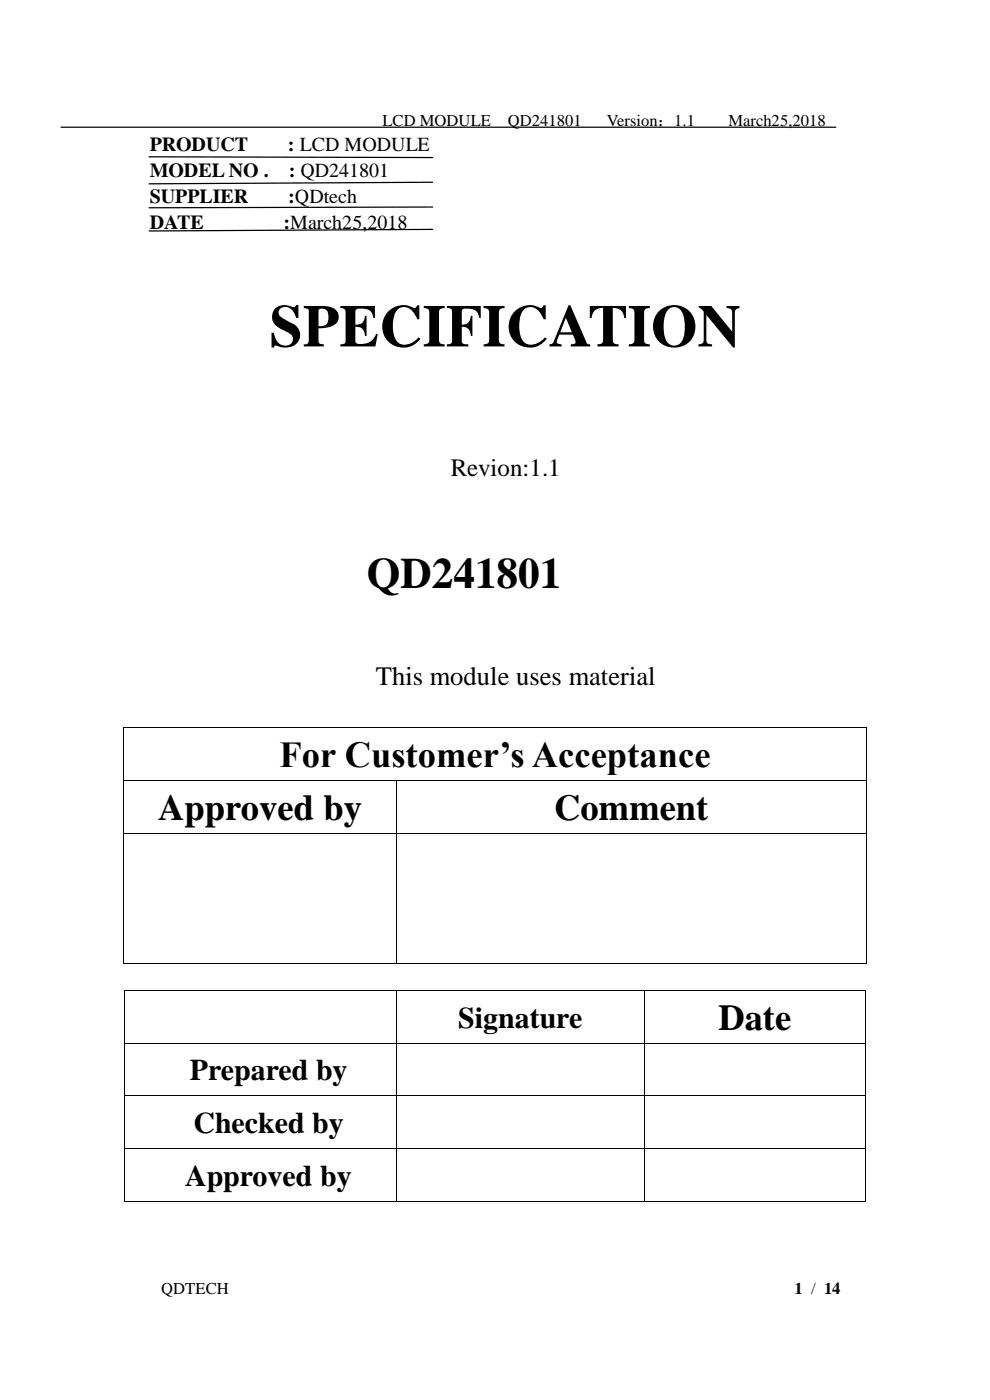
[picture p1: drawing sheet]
<svg xmlns="http://www.w3.org/2000/svg" width="210mm" height="297mm" viewBox="0 0 210 297" stroke-linecap="round" stroke-linejoin="round" font-family="sans-serif">
<defs><g id="words">
<text font-size="12.7" x="57.2" y="73.5">SPECIFICATION</text>
<text font-size="9.2" x="77.8" y="124.6">QD241801</text>
<g font-size="7.7">
<text x="59.3" y="162.8">For Customer’s Acceptance</text>
<text x="33.6" y="174">Approved by</text>
<text x="117.6" y="174">Comment</text>
<text x="152.4" y="218.6">Date</text>
</g>
<g font-size="6.3">
<text x="97.2" y="218.1">Signature</text>
<text x="40.3" y="229.2">Prepared by</text>
<text x="41" y="240.4">Checked by</text>
<text x="39.3" y="251.6">Approved by</text>
</g>
<text font-size="5.6" x="79.7" y="145.2">This module uses material</text>
<text font-size="5.3" x="95.6" y="101.1">Revion:1.1</text>
<g font-size="4.2">
<text x="31.8" y="32">PRODUCT</text>
<text x="61.1" y="32">: LCD MODULE</text>
<text x="31.8" y="37.5">MODEL NO .</text>
<text x="61.3" y="37.5">: QD241801</text>
<text x="31.8" y="43">SUPPLIER</text>
<text x="61.2" y="43">:QDtech</text>
<text x="31.8" y="48.5">DATE</text>
<text x="60.2" y="48.5">:March25,2018</text>
</g>
<g font-size="3.5">
<text x="81.2" y="26.7">LCD MODULE</text>
<text x="107.7" y="26.7">QD241801</text>
<text x="128.8" y="26.7">Version：1.1</text>
<text x="154.5" y="26.7">March25,2018</text>
<text x="34.2" y="274.6">QDTECH</text>
<text x="168.5" y="274.6">1 / 14</text>
</g>
</g></defs>
<path d="M12.9 27h164.4M31.6 33.3l60.2 .1M91.8 38.7l-60.2 .3M91.8 43.9l-60.2 .2M91.8 48.7l-60.2 .3" fill="none" stroke="#000" stroke-width=".26"/>
<g fill="#000">
<path d="M26.2 154.3h.1v.2h-.1z" fill-rule="evenodd"/>
<path d="M26.2 154.3h.1v.2h-.1z" fill-rule="evenodd"/>
<path d="M183.7 154.3h.2v.2h-.2z" fill-rule="evenodd"/>
<path d="M183.7 154.3h.2v.2h-.2z" fill-rule="evenodd"/>
<path d="M26.2 165.5h.1v.1h-.1z" fill-rule="evenodd"/>
<path d="M26.2 176.7h.1v.2h-.1z" fill-rule="evenodd"/>
<path d="M84 165.5h.2v.1h-.2z" fill-rule="evenodd"/>
<path d="M84 176.7h.2v.2h-.2z" fill-rule="evenodd"/>
<path d="M183.7 165.5h.2v.1h-.2z" fill-rule="evenodd"/>
<path d="M183.7 176.7h.2v.2h-.2z" fill-rule="evenodd"/>
<path d="M26.2 204.4h.1v.1h-.1z" fill-rule="evenodd"/>
<path d="M26.2 204.4h.1v.1h-.1z" fill-rule="evenodd"/>
<path d="M26.4 210h.2v.2h-.2z" fill-rule="evenodd"/>
<path d="M26.4 210h.2v.2h-.2z" fill-rule="evenodd"/>
<path d="M84 204.4h.2v.1h-.2z" fill-rule="evenodd"/>
<path d="M84 210h.2v.2h-.2z" fill-rule="evenodd"/>
<path d="M136.6 210h.2v.2h-.2z" fill-rule="evenodd"/>
<path d="M183.5 210h.2v.2h-.2z" fill-rule="evenodd"/>
<path d="M183.5 210h.2v.2h-.2z" fill-rule="evenodd"/>
<path d="M183.7 204.4h.2v.1h-.2z" fill-rule="evenodd"/>
<path d="M183.7 204.4h.2v.1h-.2z" fill-rule="evenodd"/>
<path d="M26.4 221.2h.2v.2h-.2z" fill-rule="evenodd"/>
<path d="M26.4 232.4h.2v.2h-.2z" fill-rule="evenodd"/>
<path d="M84 221.2h.2v.2h-.2z" fill-rule="evenodd"/>
<path d="M84 232.4h.2v.2h-.2z" fill-rule="evenodd"/>
<path d="M136.6 221.2h.2v.2h-.2z" fill-rule="evenodd"/>
<path d="M136.6 232.4h.2v.2h-.2z" fill-rule="evenodd"/>
<path d="M183.5 221.2h.2v.2h-.2z" fill-rule="evenodd"/>
<path d="M183.5 232.4h.2v.2h-.2z" fill-rule="evenodd"/>
<path d="M26.4 243.6h.2v.1h-.2z" fill-rule="evenodd"/>
<path d="M26.4 254.8h.2v.2h-.2z" fill-rule="evenodd"/>
<path d="M26.4 254.8h.2v.2h-.2z" fill-rule="evenodd"/>
<path d="M84 243.6h.2v.1h-.2z" fill-rule="evenodd"/>
<path d="M84 254.8h.2v.2h-.2z" fill-rule="evenodd"/>
<path d="M136.6 243.6h.2v.1h-.2z" fill-rule="evenodd"/>
<path d="M136.6 254.8h.2v.2h-.2z" fill-rule="evenodd"/>
<path d="M183.5 243.6h.2v.1h-.2z" fill-rule="evenodd"/>
<path d="M183.5 254.8h.2v.2h-.2z" fill-rule="evenodd"/>
<path d="M183.5 254.8h.2v.2h-.2z" fill-rule="evenodd"/>
</g>
<g fill="none" stroke="#000" stroke-width=".21">
<path d="M26.3 154.5v11M26.3 154.4h157.4M183.8 154.5v11M26.3 165.6v11.1M26.3 176.9v27.5M26.3 165.5h57.7M26.3 176.8h57.7M84.1 165.6v11.1M84.1 176.9v27.5M84.2 165.5h99.5M84.2 176.8h99.5M183.8 165.6v11.1"/>
<path d="M183.8 176.9v27.5M26.3 204.5h57.7M26.5 210.2v11M26.6 210.1h57.4M84.1 210.2v11M84.2 204.5h99.5M84.2 210.1h52.4M136.7 210.2v11M136.8 210.1h46.7M183.6 210.2v11M26.5 221.4v11M26.5 232.6v11"/>
<path d="M26.6 221.3h57.4M26.6 232.5h57.4M84.1 221.4v11M84.1 232.6v11M84.2 221.3h52.4M84.2 232.5h52.4M136.7 221.4v11M136.7 232.6v11M136.8 221.3h46.7M136.8 232.5h46.7M183.6 221.4v11M183.6 232.6v11"/>
<path d="M26.5 243.7v11.1M26.6 243.7h57.4M26.6 254.9h57.4M84.1 243.7v11.1M84.2 243.7h52.4M84.2 254.9h52.4M136.7 243.7v11.1M136.8 243.7h46.7M136.8 254.9h46.7M183.6 243.7v11.1"/>
</g>
<use href="#words"/>
</svg>
